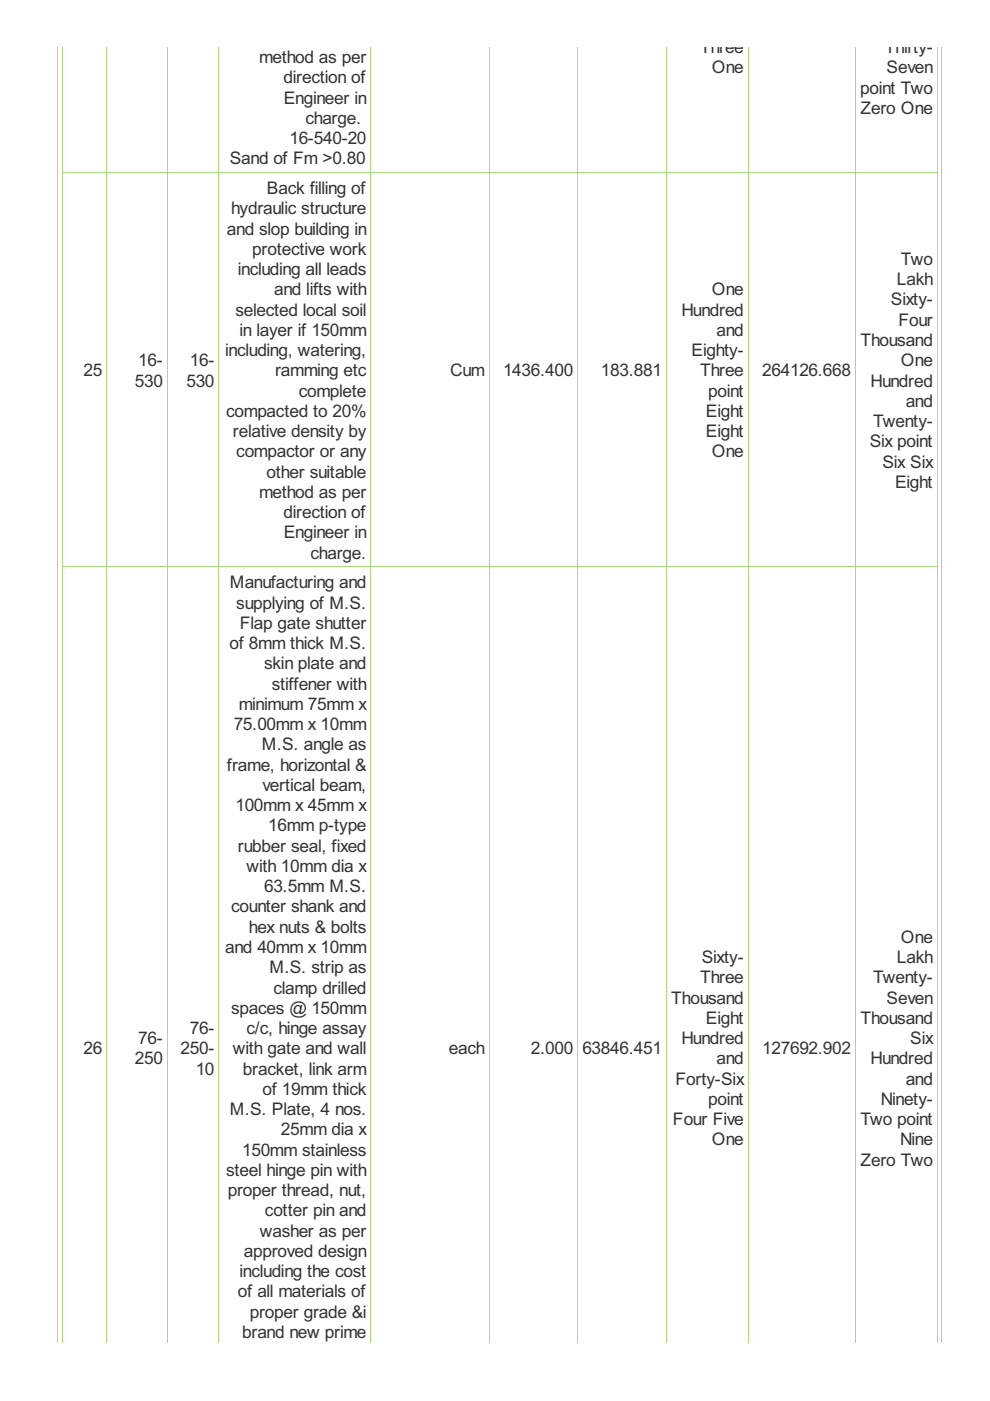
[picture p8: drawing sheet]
<svg xmlns="http://www.w3.org/2000/svg" width="210mm" height="297mm" viewBox="0 0 210 297" stroke-linecap="round" stroke-linejoin="round" font-family="sans-serif">
<defs><g id="words">
<g font-size="4.1" fill="#333">
<text x="148.4" y="11.2">Three</text>
<text x="187.6" y="11.2">Thirty-</text>
<text x="54.9" y="13.4">method as per</text>
<text x="60.1" y="17.7">direction of</text>
<text x="150.9" y="15.5">One</text>
<text x="188" y="15.5">Seven</text>
<text x="60.2" y="22">Engineer in</text>
<text x="182.4" y="19.8">point Two</text>
<text x="64.8" y="26.3">charge.</text>
<text x="182.4" y="24.1">Zero One</text>
<text x="48.7" y="34.9">Sand of Fm &gt;0.80</text>
<text x="61.4" y="30.6">16-540-20</text>
<text x="56.6" y="41.1">Back filling of</text>
<text x="49" y="45.4">hydraulic structure</text>
<text x="48.1" y="49.7">and slop building in</text>
<text x="50.4" y="58.3">including all leads</text>
<text x="53.5" y="54">protective work</text>
<text x="191" y="56.2">Two</text>
<text x="58.1" y="62.6">and lifts with</text>
<text x="150.9" y="62.6">One</text>
<text x="188.9" y="64.8">Sixty-</text>
<text x="190.1" y="60.5">Lakh</text>
<text x="49.9" y="66.9">selected local soil</text>
<text x="50.8" y="71.2">in layer if 150mm</text>
<text x="144.5" y="66.9">Hundred</text>
<text x="151.9" y="71.2">and</text>
<text x="190.5" y="69.1">Four</text>
<text x="29.3" y="77.7">16-</text>
<text x="40.2" y="77.7">16-</text>
<text x="47.8" y="75.5">including, watering,</text>
<text x="146.6" y="75.5">Eighty-</text>
<text x="182.4" y="73.4">Thousand</text>
<text x="191" y="77.7">One</text>
<text x="17.7" y="79.8">25</text>
<text x="28.6" y="81.9">530</text>
<text x="39.5" y="81.9">530</text>
<text x="58.3" y="79.8">ramming etc</text>
<text x="95.4" y="79.8">Cum</text>
<text x="106.6" y="79.8">1436.400</text>
<text x="127.4" y="79.8">183.881</text>
<text x="148.4" y="79.8">Three</text>
<text x="161.6" y="79.8">264126.668</text>
<text x="184.6" y="81.9">Hundred</text>
<text x="47.9" y="88.4">compacted to 20%</text>
<text x="63.3" y="84.1">complete</text>
<text x="149.7" y="88.4">Eight</text>
<text x="150.1" y="84.1">point</text>
<text x="192" y="86.2">and</text>
<text x="49.4" y="92.7">relative density by</text>
<text x="149.7" y="92.7">Eight</text>
<text x="184.4" y="94.8">Six point</text>
<text x="185.1" y="90.5">Twenty-</text>
<text x="50.1" y="97">compactor or any</text>
<text x="56.5" y="101.3">other suitable</text>
<text x="150.9" y="97">One</text>
<text x="187.1" y="99.1">Six Six</text>
<text x="54.9" y="105.6">method as per</text>
<text x="189.8" y="103.4">Eight</text>
<text x="60.1" y="109.9">direction of</text>
<text x="60.2" y="114.2">Engineer in</text>
<text x="65.8" y="118.5">charge.</text>
<text x="48.7" y="124.7">Manufacturing and</text>
<text x="50.1" y="129">supplying of M.S.</text>
<text x="48.7" y="137.6">of 8mm thick M.S.</text>
<text x="50.9" y="133.3">Flap gate shutter</text>
<text x="56" y="141.9">skin plate and</text>
<text x="57.6" y="146.2">stiffener with</text>
<text x="49.5" y="154.8">75.00mm x 10mm</text>
<text x="50.6" y="150.5">minimum 75mm x</text>
<text x="55.5" y="159.1">M.S. angle as</text>
<text x="48.1" y="163.4">frame, horizontal &amp;</text>
<text x="55.6" y="167.7">vertical beam,</text>
<text x="49.9" y="172">100mm x 45mm x</text>
<text x="56.9" y="176.3">16mm p-type</text>
<text x="50.4" y="180.6">rubber seal, fixed</text>
<text x="52.2" y="184.9">with 10mm dia x</text>
<text x="56" y="189.2">63.5mm M.S.</text>
<text x="49" y="193.5">counter shank and</text>
<text x="52.8" y="197.8">hex nuts &amp; bolts</text>
<text x="47.8" y="202.1">and 40mm x 10mm</text>
<text x="191" y="199.9">One</text>
<text x="57.1" y="206.4">M.S. strip as</text>
<text x="148.4" y="208.5">Three</text>
<text x="148.8" y="204.2">Sixty-</text>
<text x="185.1" y="208.5">Twenty-</text>
<text x="190.1" y="204.2">Lakh</text>
<text x="49" y="214.9">spaces @ 150mm</text>
<text x="58" y="210.6">clamp drilled</text>
<text x="142.3" y="212.8">Thousand</text>
<text x="188" y="212.8">Seven</text>
<text x="29.3" y="221.4">76-</text>
<text x="40.2" y="219.2">76-</text>
<text x="52.2" y="219.2">c/c, hinge assay</text>
<text x="144.5" y="221.4">Hundred</text>
<text x="149.7" y="217.1">Eight</text>
<text x="182.4" y="217.1">Thousand</text>
<text x="193" y="221.4">Six</text>
<text x="17.7" y="223.5">26</text>
<text x="28.6" y="225.7">250</text>
<text x="38.3" y="223.5">250-</text>
<text x="41.5" y="227.8">10</text>
<text x="49.4" y="223.5">with gate and wall</text>
<text x="51.5" y="227.8">bracket, link arm</text>
<text x="95.2" y="223.5">each</text>
<text x="112.6" y="223.5">2.000</text>
<text x="123.5" y="223.5">63846.451</text>
<text x="151.9" y="225.7">and</text>
<text x="161.6" y="223.5">127692.902</text>
<text x="184.6" y="225.7">Hundred</text>
<text x="55.6" y="232.1">of 19mm thick</text>
<text x="143.2" y="230">Forty-Six</text>
<text x="192" y="230">and</text>
<text x="48.7" y="236.4">M.S. Plate, 4 nos.</text>
<text x="142.7" y="238.6">Four Five</text>
<text x="150.1" y="234.3">point</text>
<text x="182.4" y="238.6">Two point</text>
<text x="186.7" y="234.3">Ninety-</text>
<text x="51.3" y="245">150mm stainless</text>
<text x="59.6" y="240.7">25mm dia x</text>
<text x="150.9" y="242.9">One</text>
<text x="190.8" y="242.9">Nine</text>
<text x="47.9" y="249.3">steel hinge pin with</text>
<text x="182.4" y="247.2">Zero Two</text>
<text x="48.3" y="253.6">proper thread, nut,</text>
<text x="56.2" y="257.9">cotter pin and</text>
<text x="55.1" y="262.2">washer as per</text>
<text x="51.7" y="266.5">approved design</text>
<text x="50.4" y="275.1">of all materials of</text>
<text x="50.8" y="270.8">including the cost</text>
<text x="53" y="279.4">proper grade &amp;i</text>
<text x="51.3" y="283.7">brand new prime</text>
</g>
</g></defs>
<g fill="none" stroke="#a8da7f" stroke-width=".21">
<path d="M12.2 9.9v274.7M13.3 9.9v274.7M22.6 9.9v274.7M35.5 9.9v274.7M46.4 9.9v274.7M78.6 9.9v274.7M103.7 9.9v274.7M122.5 9.9v274.7M141.3 9.9v274.7M158.6 9.9v274.7M181.4 9.9v274.7M198.7 9.9v274.7"/>
<path d="M199.6 9.9v274.7M13.2 36.6h185.6M13.2 120.2h185.6"/>
</g>
<use href="#words"/>
</svg>
